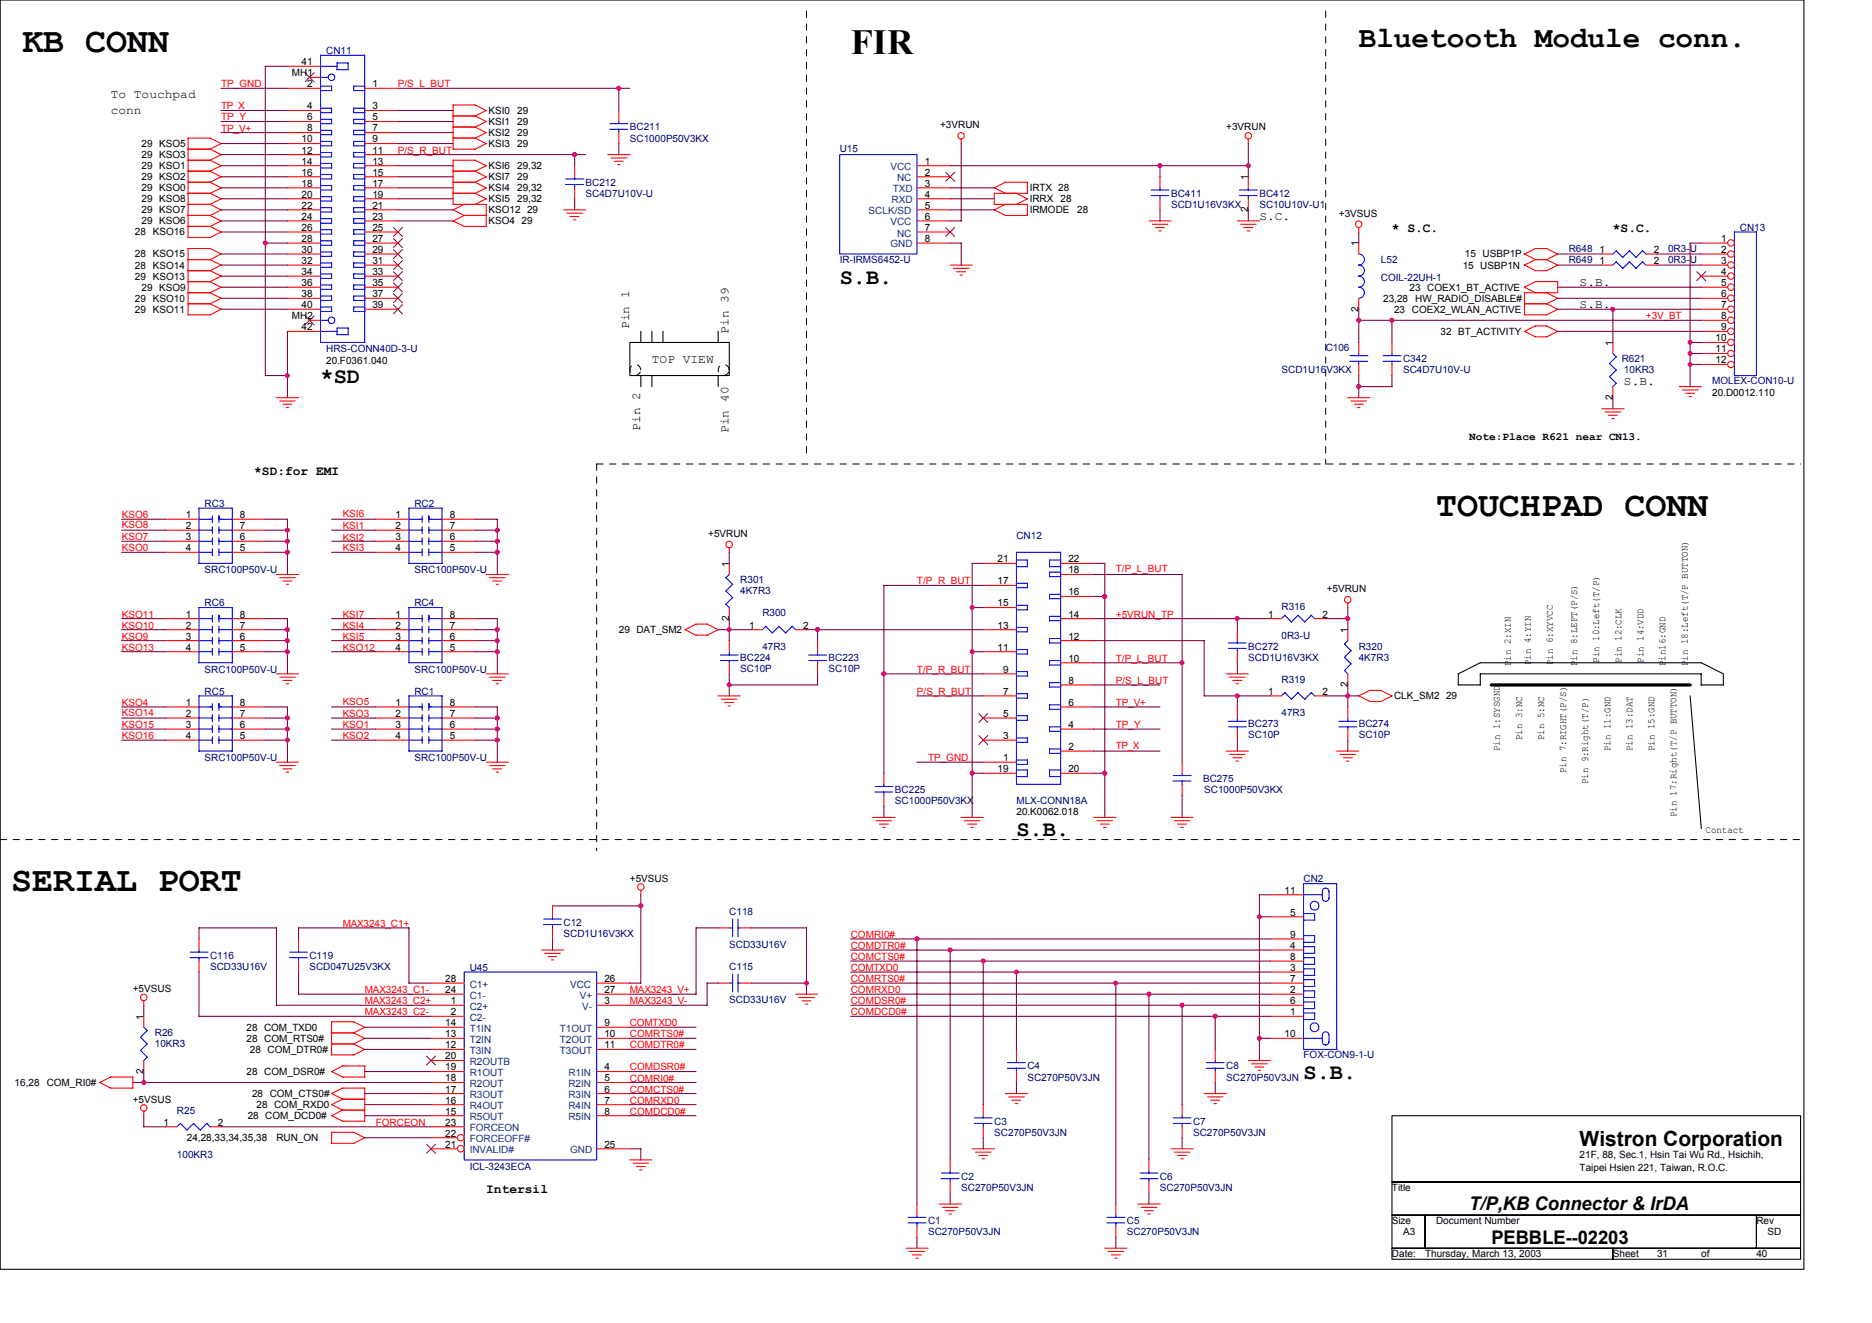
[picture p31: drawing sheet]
<svg xmlns="http://www.w3.org/2000/svg" width="297mm" height="210mm" viewBox="0 0 297 210" stroke-linecap="round" stroke-linejoin="round" font-family="sans-serif">
<defs><g id="words">
<g font-size="5.6">
<text x="3.6" y="8.2">KB CONN</text>
<text x="135" y="8.5">FIR</text>
<text x="227.9" y="81.8">TOUCHPAD CONN</text>
<text x="1.8" y="141.4">SERIAL PORT</text>
</g>
<text font-size="4.7" x="215.6" y="7.5">Bluetooth Module conn.</text>
<g font-size="3.5">
<text x="133.2" y="45">S.B.</text>
<text x="50.9" y="60.8">*SD</text>
<text x="161.3" y="132.7">S.B.</text>
<text x="206.8" y="171.2">S.B.</text>
</g>
<text font-size="3.3" x="250.7" y="181.9">Wistron Corporation</text>
<g font-size="3">
<text x="233.1" y="192">T/P,KB Connector &amp; IrDA</text>
<text x="236.6" y="197.3">PEBBLE--02203</text>
</g>
<g font-size="2.1">
<text x="220.9" y="36.8">* S.C.</text>
<text x="255.9" y="36.8">*S.C.</text>
<text x="40.3" y="75.4">*SD:for EMI</text>
<text x="77.1" y="189.3">Intersil</text>
</g>
<g font-size="1.9">
<text x="17.6" y="15.6">To Touchpad</text>
<text x="17.6" y="18.1">conn</text>
<text x="199.8" y="34.8">S.C.</text>
<text x="250.7" y="45.4">S.B.</text>
<text x="99.8" y="52.2" transform="rotate(-90 99.8 52.2)">Pin 1</text>
<text x="115.6" y="52.9" transform="rotate(-90 115.6 52.9)">Pin 39</text>
<text x="250.7" y="48.9">S.B.</text>
<text x="103.4" y="57.6">TOP VIEW</text>
<text x="257.7" y="61.1">S.B.</text>
<text x="101.6" y="68.3" transform="rotate(-90 101.6 68.3)">Pin 2</text>
<text x="115.6" y="68.7" transform="rotate(-90 115.6 68.7)">Pin 40</text>
</g>
<text font-size="1.8" x="233.1" y="69.8">Note:Place R621 near CN13.</text>
<g font-size="1.6">
<text x="47.9" y="10.4">41</text>
<text x="46.3" y="12.1">MH1</text>
<text x="48.7" y="13.8">2</text>
<text x="48.7" y="17.4">4</text>
<text x="59.1" y="13.8">1</text>
<text x="59.1" y="17.4">3</text>
<text x="22.5" y="23.3">29 KSO5</text>
<text x="47.9" y="22.6">10</text>
<text x="48.7" y="19.1">6</text>
<text x="48.7" y="20.8">8</text>
<text x="59.1" y="19.1">5</text>
<text x="59.1" y="20.8">7</text>
<text x="59.1" y="22.6">9</text>
<text x="77.5" y="18.1">KSI0</text>
<text x="77.5" y="19.8">KSI1</text>
<text x="77.5" y="21.6">KSI2</text>
<text x="77.5" y="23.3">KSI3</text>
<text x="82.1" y="18.1">29</text>
<text x="82.1" y="19.8">29</text>
<text x="82.1" y="21.6">29</text>
<text x="82.1" y="23.3">29</text>
<text x="149.2" y="20.3">+3VRUN</text>
<text x="194.6" y="20.7">+3VRUN</text>
<text x="22.5" y="26.8">29 KSO1</text>
<text x="22.5" y="28.6">29 KSO2</text>
<text x="22.5" y="25.1">29 KSO3</text>
<text x="47.9" y="24.4">12</text>
<text x="47.9" y="26.1">14</text>
<text x="47.9" y="27.9">16</text>
<text x="47.9" y="29.6">18</text>
<text x="59.1" y="24.4">11</text>
<text x="59.1" y="26.1">13</text>
<text x="59.1" y="27.9">15</text>
<text x="59.1" y="29.6">17</text>
<text x="77.5" y="28.6">KSI7</text>
<text x="77.5" y="26.8">KSI6</text>
<text x="82.1" y="28.6">29</text>
<text x="82.1" y="26.8">29,32</text>
<text x="146.7" y="27.9">2</text>
<text x="146.7" y="29.6">3</text>
<text x="146.7" y="26.1">1</text>
<text x="198.1" y="28.6" transform="rotate(-90 198.1 28.6)">1</text>
<text x="22.5" y="32.1">29 KSO8</text>
<text x="22.5" y="30.3">29 KSO0</text>
<text x="22.5" y="33.8">29 KSO7</text>
<text x="22.5" y="35.6">29 KSO6</text>
<text x="47.9" y="31.4">20</text>
<text x="47.9" y="33.1">22</text>
<text x="47.9" y="34.9">24</text>
<text x="59.1" y="31.4">19</text>
<text x="59.1" y="33.1">21</text>
<text x="59.1" y="34.9">23</text>
<text x="77.5" y="30.3">KSI4</text>
<text x="77.5" y="33.8">KSO12 29</text>
<text x="77.5" y="35.6">KSO4 29</text>
<text x="77.5" y="32.1">KSI5</text>
<text x="82.1" y="30.3">29,32</text>
<text x="82.1" y="32.1">29,32</text>
<text x="146.7" y="33.1">5</text>
<text x="146.7" y="31.4">4</text>
<text x="146.7" y="34.9">6</text>
<text x="163.4" y="30.3">IRTX 28</text>
<text x="163.4" y="32.1">IRRX</text>
<text x="163.4" y="33.8">IRMODE</text>
<text x="168.3" y="32.1">28</text>
<text x="170.9" y="33.8">28</text>
<text x="198.1" y="33.7" transform="rotate(-90 198.1 33.7)">2</text>
<text x="212.4" y="34.4">+3VSUS</text>
<text x="21.4" y="37.3">28 KSO16</text>
<text x="21.4" y="40.9">28 KSO15</text>
<text x="47.9" y="36.6">26</text>
<text x="47.9" y="38.4">28</text>
<text x="47.9" y="40.1">30</text>
<text x="47.9" y="41.9">32</text>
<text x="59.1" y="36.6">25</text>
<text x="59.1" y="38.4">27</text>
<text x="59.1" y="40.1">29</text>
<text x="59.1" y="41.9">31</text>
<text x="146.7" y="36.6">7</text>
<text x="146.7" y="38.4">8</text>
<text x="215.6" y="39.1" transform="rotate(-90 215.6 39.1)">1</text>
<text x="232.4" y="40.9">15 USBP1P</text>
<text x="253.8" y="40.1">1</text>
<text x="253.8" y="41.9">1</text>
<text x="262.4" y="40.1">2</text>
<text x="262.4" y="41.9">2</text>
<text x="273.1" y="38.4">1</text>
<text x="273.1" y="40.1">2</text>
<text x="273.1" y="41.9">3</text>
<text x="21.4" y="44.4">29 KSO13</text>
<text x="21.4" y="47.9">29 KSO10</text>
<text x="21.4" y="42.6">28 KSO14</text>
<text x="22.5" y="46.1">29 KSO9</text>
<text x="47.9" y="43.6">34</text>
<text x="47.9" y="45.4">36</text>
<text x="47.9" y="47.1">38</text>
<text x="59.1" y="43.6">33</text>
<text x="59.1" y="45.4">35</text>
<text x="59.1" y="47.1">37</text>
<text x="219.5" y="47.9">23,28</text>
<text x="223.7" y="46.1">23 COEX1_BT_ACTIVE</text>
<text x="224.6" y="47.9">HW_RADIO_DISABLE#</text>
<text x="232.1" y="42.6">15 USBP1N</text>
<text x="273.1" y="43.6">4</text>
<text x="273.1" y="45.4">5</text>
<text x="273.1" y="47.1">6</text>
<text x="21.4" y="49.6">29 KSO11</text>
<text x="46.3" y="50.7">MH2</text>
<text x="47.9" y="48.9">40</text>
<text x="47.9" y="52.4">42</text>
<text x="59.1" y="48.9">39</text>
<text x="215.6" y="49.4" transform="rotate(-90 215.6 49.4)">2</text>
<text x="221.2" y="49.6">23 COEX2_WLAN_ACTIVE</text>
<text x="228.6" y="53.1">32 BT_ACTIVITY</text>
<text x="273.1" y="48.9">7</text>
<text x="273.1" y="50.7">8</text>
<text x="273.1" y="52.4">9</text>
<text x="51.7" y="57.7">20.F0361.040</text>
<text x="255.9" y="54.9" transform="rotate(-90 255.9 54.9)">1</text>
<text x="272.2" y="54.2">10</text>
<text x="272.2" y="55.9">11</text>
<text x="272.2" y="57.7">12</text>
<text x="255.9" y="63.5" transform="rotate(-90 255.9 63.5)">2</text>
<text x="271.7" y="62.8">20.D0012.110</text>
<text x="29.5" y="82.2">1</text>
<text x="29.5" y="83.9">2</text>
<text x="38.1" y="83.9">7</text>
<text x="38.1" y="82.2">8</text>
<text x="62.8" y="82.2">1</text>
<text x="62.8" y="83.9">2</text>
<text x="71.4" y="83.9">7</text>
<text x="71.4" y="82.2">8</text>
<text x="29.5" y="85.7">3</text>
<text x="29.5" y="87.5">4</text>
<text x="38.1" y="87.5">5</text>
<text x="38.1" y="85.7">6</text>
<text x="62.8" y="85.7">3</text>
<text x="62.8" y="87.5">4</text>
<text x="71.4" y="87.5">5</text>
<text x="71.4" y="85.7">6</text>
<text x="112.4" y="85.2">+5VRUN</text>
<text x="115.7" y="89.9" transform="rotate(-90 115.7 89.9)">1</text>
<text x="158.3" y="89.2">21</text>
<text x="169.5" y="89.2">22</text>
<text x="158.3" y="92.7">17</text>
<text x="169.5" y="94.5">16</text>
<text x="169.5" y="91">18</text>
<text x="210.5" y="94">+5VRUN</text>
<text x="29.5" y="98">1</text>
<text x="29.5" y="99.7">2</text>
<text x="29.5" y="101.5">3</text>
<text x="38.1" y="101.5">6</text>
<text x="38.1" y="99.7">7</text>
<text x="38.1" y="98">8</text>
<text x="62.8" y="98">1</text>
<text x="62.8" y="99.7">2</text>
<text x="62.8" y="101.5">3</text>
<text x="71.4" y="101.5">6</text>
<text x="71.4" y="99.7">7</text>
<text x="71.4" y="98">8</text>
<text x="98.2" y="100.4">29 DAT_SM2</text>
<text x="115.7" y="98.5" transform="rotate(-90 115.7 98.5)">2</text>
<text x="118.8" y="99.7">1</text>
<text x="127.5" y="99.7">2</text>
<text x="158.3" y="99.7">13</text>
<text x="158.3" y="96.2">15</text>
<text x="169.5" y="101.5">12</text>
<text x="169.5" y="98">14</text>
<text x="201.2" y="98">1</text>
<text x="209.8" y="98">2</text>
<text x="213.8" y="100.4" transform="rotate(-90 213.8 100.4)">1</text>
<text x="29.5" y="103.2">4</text>
<text x="38.1" y="103.2">5</text>
<text x="62.8" y="103.2">4</text>
<text x="71.4" y="103.2">5</text>
<text x="158.3" y="103.2">11</text>
<text x="159.2" y="106.7">9</text>
<text x="169.5" y="105">10</text>
<text x="239.8" y="105.7" transform="rotate(-90 239.8 105.7)">Pin 2:XIN</text>
<text x="242.9" y="105.5" transform="rotate(-90 242.9 105.5)">Pin 4:YIN</text>
<text x="246.4" y="105.5" transform="rotate(-90 246.4 105.5)">Pin 6:XYVCC</text>
<text x="250.3" y="105.7" transform="rotate(-90 250.3 105.7)">Pin 8:LEFT(P/S)</text>
<text x="253.8" y="105.2" transform="rotate(-90 253.8 105.2)">Pin 10:Left(T/P)</text>
<text x="257.3" y="105.2" transform="rotate(-90 257.3 105.2)">Pin 12:CLK</text>
<text x="260.8" y="105.2" transform="rotate(-90 260.8 105.2)">Pin 14:VDD</text>
<text x="264.3" y="105.7" transform="rotate(-90 264.3 105.7)">Pin16:GND</text>
<text x="267.8" y="105.7" transform="rotate(-90 267.8 105.7)">Pin 18:Left(T/P BUTTON)</text>
<text x="29.5" y="112">1</text>
<text x="29.5" y="113.7">2</text>
<text x="38.1" y="113.7">7</text>
<text x="38.1" y="112">8</text>
<text x="62.8" y="112">1</text>
<text x="62.8" y="113.7">2</text>
<text x="71.4" y="113.7">7</text>
<text x="71.4" y="112">8</text>
<text x="159.2" y="113.7">5</text>
<text x="159.2" y="110.2">7</text>
<text x="169.5" y="112">6</text>
<text x="169.5" y="108.5">8</text>
<text x="201.2" y="110.2">1</text>
<text x="209.8" y="110.2">2</text>
<text x="213.8" y="109" transform="rotate(-90 213.8 109)">2</text>
<text x="221.2" y="111">CLK_SM2 29</text>
<text x="29.5" y="115.5">3</text>
<text x="29.5" y="117.2">4</text>
<text x="38.1" y="117.2">5</text>
<text x="38.1" y="115.5">6</text>
<text x="62.8" y="115.5">3</text>
<text x="62.8" y="117.2">4</text>
<text x="71.4" y="117.2">5</text>
<text x="71.4" y="115.5">6</text>
<text x="159.2" y="117.2">3</text>
<text x="169.5" y="119">2</text>
<text x="169.5" y="115.5">4</text>
<text x="238" y="119.2" transform="rotate(-90 238 119.2)">Pin 1:SYSGND</text>
<text x="241.5" y="117.4" transform="rotate(-90 241.5 117.4)">Pin 3:NC</text>
<text x="245" y="117.4" transform="rotate(-90 245 117.4)">Pin 5:NC</text>
<text x="255.5" y="119.2" transform="rotate(-90 255.5 119.2)">Pin 11:GND</text>
<text x="259" y="119.2" transform="rotate(-90 259 119.2)">Pin 13:DAT</text>
<text x="262.5" y="119.2" transform="rotate(-90 262.5 119.2)">Pin 15:GND</text>
<text x="158.3" y="122.5">19</text>
<text x="159.2" y="120.8">1</text>
<text x="169.5" y="122.5">20</text>
<text x="248.5" y="122.7" transform="rotate(-90 248.5 122.7)">Pin 7:RIGHT(P/S)</text>
<text x="252" y="124.4" transform="rotate(-90 252 124.4)">Pin 9:Right(T/P)</text>
<text x="161.3" y="129.3">20.K0062.018</text>
<text x="266" y="129.7" transform="rotate(-90 266 129.7)">Pin 17:Right(T/P BUTTON)</text>
<text x="270.6" y="132.2">Contact</text>
<text x="99.9" y="139.9">+5VSUS</text>
<text x="203.8" y="141.8">11</text>
<text x="204.7" y="145.3">5</text>
<text x="204.7" y="148.8">9</text>
<text x="70.7" y="155.8">28</text>
<text x="95.9" y="155.8">26</text>
<text x="204.7" y="154.1">3</text>
<text x="204.7" y="150.6">4</text>
<text x="204.7" y="155.8">7</text>
<text x="204.7" y="152.3">8</text>
<text x="21.1" y="157.4">+5VSUS</text>
<text x="22.8" y="161.8" transform="rotate(-90 22.8 161.8)">1</text>
<text x="70.7" y="157.6">24</text>
<text x="71.5" y="159.3">1</text>
<text x="71.5" y="161.1">2</text>
<text x="95.9" y="159.3">3</text>
<text x="95.9" y="157.6">27</text>
<text x="204.7" y="161.1">1</text>
<text x="204.7" y="157.6">2</text>
<text x="204.7" y="159.3">6</text>
<text x="39.1" y="163.5">28 COM_TXD0</text>
<text x="39.1" y="165.3">28 COM_RTS0#</text>
<text x="39.6" y="167">28 COM_DTR0#</text>
<text x="70.7" y="162.8">14</text>
<text x="70.7" y="164.6">13</text>
<text x="70.7" y="166.3">12</text>
<text x="95.9" y="162.8">9</text>
<text x="95.9" y="164.6">10</text>
<text x="95.9" y="166.3">11</text>
<text x="203.8" y="164.6">10</text>
<text x="2.3" y="172.3">16,28</text>
<text x="7.4" y="172.3">COM_RI0#</text>
<text x="22.8" y="170.4" transform="rotate(-90 22.8 170.4)">2</text>
<text x="39.1" y="170.5">28 COM_DSR0#</text>
<text x="70.7" y="168.1">20</text>
<text x="70.7" y="169.8">19</text>
<text x="70.7" y="171.6">18</text>
<text x="70.7" y="173.3">17</text>
<text x="95.9" y="169.8">4</text>
<text x="95.9" y="171.6">5</text>
<text x="95.9" y="173.3">6</text>
<text x="21.1" y="174.9">+5VSUS</text>
<text x="26" y="178.6">1</text>
<text x="34.6" y="178.6">2</text>
<text x="39.3" y="177.5">28 COM_DCD0#</text>
<text x="40" y="174.1">28 COM_CTS0#</text>
<text x="40.7" y="175.8">28 COM_RXD0</text>
<text x="70.7" y="175.1">16</text>
<text x="70.7" y="176.8">15</text>
<text x="70.7" y="178.6">23</text>
<text x="95.9" y="175.1">7</text>
<text x="95.9" y="176.8">8</text>
<text x="29.7" y="181.1">24,28,33,34,35,38</text>
<text x="43.9" y="181.1">RUN_ON</text>
<text x="70.7" y="180.3">22</text>
<text x="70.7" y="182.1">21</text>
<text x="95.9" y="182.1">25</text>
<text x="250.7" y="183.7">21F, 88, Sec.1, Hsin Tai Wu Rd., Hsichih,</text>
<text x="250.7" y="185.8">Taipei Hsien 221, Taiwan, R.O.C.</text>
<text x="220.9" y="189">Title</text>
<text x="220.9" y="194.2">Size</text>
<text x="222.6" y="196">A3</text>
<text x="227.9" y="194.2">Document Number</text>
<text x="278.7" y="194.2">Rev</text>
<text x="280.5" y="196">SD</text>
<text x="220.9" y="199.5">Date:</text>
<text x="226.1" y="199.5">Thursday, March 13, 2003</text>
<text x="255.9" y="199.5">Sheet</text>
<text x="262.9" y="199.5">31</text>
<text x="269.9" y="199.5">of</text>
<text x="278.7" y="199.5">40</text>
</g>
<g font-size="1.6" fill="#000080">
<text x="51.7" y="8.6">CN11</text>
<text x="99.9" y="20.7">BC211</text>
<text x="99.9" y="22.5">SC1000P50V3KX</text>
<text x="92.9" y="29.5">BC212</text>
<text x="133.2" y="24.2">U15</text>
<text x="92.9" y="31.2">SC4D7U10V-U</text>
<text x="185.8" y="31.2">BC411</text>
<text x="185.8" y="33">SCD1U16V3KX</text>
<text x="199.8" y="31.2">BC412</text>
<text x="199.8" y="33">SC10U10V-U1</text>
<text x="133.2" y="41.7">IR-IRMS6452-U</text>
<text x="219.1" y="41.7">L52</text>
<text x="248.9" y="40">R648</text>
<text x="248.9" y="41.7">R649</text>
<text x="264.7" y="40">0R3-U</text>
<text x="264.7" y="41.7">0R3-U</text>
<text x="276.1" y="36.6">CN13</text>
<text x="219.1" y="44.5">COIL-22UH-1</text>
<text x="51.7" y="55.9">HRS-CONN40D-3-U</text>
<text x="203.3" y="59.2">SCD1U16V3KX</text>
<text x="210.4" y="55.8">C106</text>
<text x="222.6" y="57.5">C342</text>
<text x="222.6" y="59.2">SC4D7U10V-U</text>
<text x="257.3" y="57.5">R621</text>
<text x="257.7" y="59.2">10KR3</text>
<text x="271.7" y="61">MOLEX-CON10-U</text>
<text x="32.5" y="80.5">RC3</text>
<text x="65.8" y="80.5">RC2</text>
<text x="161.3" y="85.5">CN12</text>
<text x="32.5" y="91">SRC100P50V-U</text>
<text x="65.8" y="91">SRC100P50V-U</text>
<text x="117.5" y="92.6">R301</text>
<text x="117.5" y="94.3">4K7R3</text>
<text x="32.5" y="96.2">RC6</text>
<text x="65.8" y="96.2">RC4</text>
<text x="121" y="97.8">R300</text>
<text x="203.3" y="96.8">R316</text>
<text x="203.3" y="101.3">0R3-U</text>
<text x="32.5" y="106.7">SRC100P50V-U</text>
<text x="65.8" y="106.7">SRC100P50V-U</text>
<text x="117.5" y="104.8">BC224</text>
<text x="117.5" y="106.6">SC10P</text>
<text x="121" y="103.1">47R3</text>
<text x="131.5" y="104.8">BC223</text>
<text x="131.5" y="106.6">SC10P</text>
<text x="198.1" y="103.1">BC272</text>
<text x="198.1" y="104.8">SCD1U16V3KX</text>
<text x="215.6" y="103.1">R320</text>
<text x="215.6" y="104.8">4K7R3</text>
<text x="32.5" y="110.3">RC5</text>
<text x="65.8" y="110.3">RC1</text>
<text x="203.3" y="108.3">R319</text>
<text x="203.3" y="113.6">47R3</text>
<text x="198.1" y="115.3">BC273</text>
<text x="198.1" y="117.1">SC10P</text>
<text x="215.6" y="115.3">BC274</text>
<text x="215.6" y="117.1">SC10P</text>
<text x="32.5" y="120.8">SRC100P50V-U</text>
<text x="65.8" y="120.8">SRC100P50V-U</text>
<text x="142" y="125.9">BC225</text>
<text x="190.9" y="124.1">BC275</text>
<text x="191.1" y="125.9">SC1000P50V3KX</text>
<text x="142" y="127.6">SC1000P50V3KX</text>
<text x="161.3" y="127.6">MLX-CONN18A</text>
<text x="206.8" y="139.9">CN2</text>
<text x="89.4" y="146.9">C12</text>
<text x="89.4" y="148.6">SCD1U16V3KX</text>
<text x="115.7" y="145.1">C118</text>
<text x="33.3" y="152.1">C116</text>
<text x="33.3" y="153.9">SCD33U16V</text>
<text x="49.1" y="152.1">C119</text>
<text x="49.1" y="153.9">SCD047U25V3KX</text>
<text x="74.5" y="154.1">U45</text>
<text x="115.7" y="150.4">SCD33U16V</text>
<text x="115.7" y="153.9">C115</text>
<text x="115.7" y="159.2">SCD33U16V</text>
<text x="24.6" y="164.4">R26</text>
<text x="24.6" y="166.2">10KR3</text>
<text x="206.8" y="167.9">FOX-CON9-1-U</text>
<text x="163" y="169.7">C4</text>
<text x="163" y="171.4">SC270P50V3JN</text>
<text x="194.6" y="169.7">C8</text>
<text x="194.6" y="171.4">SC270P50V3JN</text>
<text x="28.1" y="176.7">R25</text>
<text x="157.8" y="178.4">C3</text>
<text x="189.3" y="178.4">C7</text>
<text x="28.1" y="183.7">100KR3</text>
<text x="74.5" y="185.6">ICL-3243ECA</text>
<text x="157.8" y="180.2">SC270P50V3JN</text>
<text x="189.3" y="180.2">SC270P50V3JN</text>
<text x="152.5" y="187.2">C2</text>
<text x="152.5" y="189">SC270P50V3JN</text>
<text x="184.1" y="187.2">C6</text>
<text x="184.1" y="189">SC270P50V3JN</text>
<text x="147.3" y="194.2">C1</text>
<text x="147.3" y="196">SC270P50V3JN</text>
<text x="178.8" y="194.2">C5</text>
<text x="178.8" y="196">SC270P50V3JN</text>
</g>
<g font-size="1.6" fill="#f00">
<text x="35.1" y="17.4">TP_X</text>
<text x="35.1" y="13.9">TP_GND</text>
<text x="63.1" y="13.9">P/S_L_BUT</text>
<text x="35.1" y="19.1">TP_Y</text>
<text x="35.1" y="20.9">TP_V+</text>
<text x="63.1" y="24.4">P/S_R_BUT</text>
<text x="261.2" y="50.7">+3V_BT</text>
<text x="19.3" y="83.8">KSO8</text>
<text x="19.3" y="82.2">KSO6</text>
<text x="54.4" y="84">KSI1</text>
<text x="54.4" y="82">KSI6</text>
<text x="19.3" y="87.5">KSO0</text>
<text x="19.3" y="85.7">KSO7</text>
<text x="54.4" y="87.5">KSI3</text>
<text x="54.4" y="85.9">KSI2</text>
<text x="145.5" y="92.7">T/P_R_BUT</text>
<text x="177.1" y="90.8">T/P_L_BUT</text>
<text x="19.3" y="98">KSO11</text>
<text x="19.3" y="99.7">KSO10</text>
<text x="19.3" y="101.5">KSO9</text>
<text x="54.4" y="99.7">KSI4</text>
<text x="54.4" y="98">KSI7</text>
<text x="54.4" y="101.5">KSI5</text>
<text x="177.1" y="98">+5VRUN_TP</text>
<text x="19.3" y="103.3">KSO13</text>
<text x="54.4" y="103.3">KSO12</text>
<text x="145.5" y="106.7">T/P_R_BUT</text>
<text x="177.1" y="105">T/P_L_BUT</text>
<text x="19.3" y="112">KSO4</text>
<text x="19.3" y="113.6">KSO14</text>
<text x="54.4" y="113.7">KSO3</text>
<text x="54.4" y="111.8">KSO5</text>
<text x="145.5" y="110.3">P/S_R_BUT</text>
<text x="177.1" y="112">TP_V+</text>
<text x="177.1" y="108.5">P/S_L_BUT</text>
<text x="19.3" y="117.3">KSO16</text>
<text x="19.3" y="115.5">KSO15</text>
<text x="54.4" y="115.5">KSO1</text>
<text x="54.4" y="117.3">KSO2</text>
<text x="177.1" y="118.9">TP_X</text>
<text x="177.1" y="115.5">TP_Y</text>
<text x="147.3" y="120.8">TP_GND</text>
<text x="54.4" y="147.1">MAX3243_C1+</text>
<text x="135" y="148.8">COMRI0#</text>
<text x="135" y="152.3">COMCTS0#</text>
<text x="135" y="150.6">COMDTR0#</text>
<text x="135" y="154.1">COMTXD0</text>
<text x="135" y="155.8">COMRTS0#</text>
<text x="57.9" y="161.1">MAX3243_C2-</text>
<text x="57.9" y="159.3">MAX3243_C2+</text>
<text x="57.9" y="157.6">MAX3243_C1-</text>
<text x="99.9" y="157.6">MAX3243_V+</text>
<text x="99.9" y="159.3">MAX3243_V-</text>
<text x="135" y="157.6">COMRXD0</text>
<text x="135" y="161.1">COMDCD0#</text>
<text x="135" y="159.3">COMDSR0#</text>
<text x="99.9" y="162.8">COMTXD0</text>
<text x="99.9" y="164.6">COMRTS0#</text>
<text x="99.9" y="166.3">COMDTR0#</text>
<text x="99.9" y="169.8">COMDSR0#</text>
<text x="99.9" y="171.6">COMRI0#</text>
<text x="99.9" y="173.4">COMCTS0#</text>
<text x="59.6" y="178.6">FORCEON</text>
<text x="99.9" y="176.8">COMDCD0#</text>
<text x="99.9" y="175.1">COMRXD0</text>
</g>
<g font-size="1.6" fill="#004080">
<text x="141.3" y="27">VCC</text>
<text x="142.3" y="28.8">NC</text>
<text x="137.8" y="34">SCLK/SD</text>
<text x="141.3" y="35.8">VCC</text>
<text x="141.5" y="32.3">RXD</text>
<text x="141.7" y="30.5">TXD</text>
<text x="141.3" y="39.3">GND</text>
<text x="142.3" y="37.5">NC</text>
<text x="74.5" y="156.7">C1+</text>
<text x="74.5" y="158.5">C1-</text>
<text x="74.5" y="160.2">C2+</text>
<text x="74.5" y="161.9">C2-</text>
<text x="90.5" y="156.7">VCC</text>
<text x="92" y="158.5">V+</text>
<text x="92.4" y="160.2">V-</text>
<text x="74.5" y="163.7">T1IN</text>
<text x="74.5" y="165.5">T2IN</text>
<text x="74.5" y="167.2">T3IN</text>
<text x="88.8" y="163.7">T1OUT</text>
<text x="88.8" y="165.5">T2OUT</text>
<text x="88.8" y="167.2">T3OUT</text>
<text x="74.5" y="169">R2OUTB</text>
<text x="74.5" y="170.7">R1OUT</text>
<text x="74.5" y="172.5">R2OUT</text>
<text x="90.2" y="170.7">R1IN</text>
<text x="90.2" y="172.5">R2IN</text>
<text x="74.5" y="174.2">R3OUT</text>
<text x="74.5" y="176">R4OUT</text>
<text x="74.5" y="177.7">R5OUT</text>
<text x="74.5" y="179.5">FORCEON</text>
<text x="90.2" y="174.2">R3IN</text>
<text x="90.2" y="176">R4IN</text>
<text x="90.2" y="177.7">R5IN</text>
<text x="74.5" y="181.2">FORCEOFF#</text>
<text x="74.5" y="183">INVALID#</text>
<text x="90.5" y="183">GND</text>
</g>
</g></defs>
<g fill="none" stroke="#000" stroke-width=".17">
<path d="M0 0h286.2v201.4h-286.2zM99.9 54.3h15.8v5.3h-15.8zM101.7 52.6v1.7M101.7 59.6v1.7M103.4 52.6v1.7M103.4 59.6v1.7M105.2 52.6v1.7M114 52.6v1.7M114 59.6v1.7M231.4 108.7h3.5M234.9 105.2h35.1M234.9 108.7v-1.8h35.1l-.1 1.8"/>
<path d="M234.9 105.1l-3.5 1.8v1.8M268.2 110.4l1.8 21.1M269.9 105.1l3.5 1.8v1.8M269.9 108.7h3.6M220.9 177h64.8v10.5h-64.8zM220.9 187.5h64.8v5.3h-64.8zM220.9 192.8h5.2v5.2h-5.2zM220.9 198h35v1.8h-35zM226.1 192.8h52.6v5.2h-52.6zM255.9 198h29.8v1.8h-29.8zM278.7 192.8h7v5.2h-7z"/>
</g>
<g fill="none" stroke="#000" stroke-width=".16" stroke-dasharray="1 1 1 1 1 1 1 1">
<path d="M210.4 1.8v71.8M94.7 73.6v61.4M94.7 73.6h191M128 71.9v-70.2M0 133.2h285.7"/>
<circle cx="100.8" cy="58.7" r=".86"/>
<circle cx="114.8" cy="58.7" r=".87"/>
</g>
<path d="M236.6 108.7h31.6" fill="none" stroke="#000" stroke-width=".51"/>
<g fill="none" stroke="#f00" stroke-width=".17">
<path d="M45.6 10.5h5.3M45.6 14h5.3M45.6 17.5h5.3M45.6 19.3h5.3M49.1 12.3h1.8M57.9 14h5.3M57.9 17.5h5.3M57.9 19.3h5.3M71.9 18.4h3.5l1.8 .9M71.9 16.7h3.5l1.7 .8-1.7 .9M71.9 16.6v7.1M77.1 19.3l-1.7 .9"/>
<path d="M98.2 17.5v1.8M29.8 23.7h3.6M29.8 28.9h3.6M29.8 27.2h3.6M29.8 25.4h3.6M29.8 30.7h3.6M29.8 32.4h3.6M29.8 34.2h3.6M29.8 35.9h3.6M33.3 30.7l1.8 .9M33.3 32.4l1.8 .9M33.3 21.9l1.8 .9"/>
<path d="M33.4 21.9h-3.6v15.8h3.5l1.8-.9-1.8-.9M35.1 31.5l-1.8 .9M35.1 24.5l-1.8 .9 1.8 .9-1.8 .9 1.8 .9M35.1 28l-1.8 .9 1.8 .9M35.1 29.8l-1.8 .9M35.1 33.3l-1.8 .9 1.8 .9-1.8 .8M35.1 22.8l-1.8 .9 1.8 .9M45.6 35.1h5.3M45.6 24.5h5.3M45.6 33.3h5.3M45.6 38.6h5.3M45.6 26.3h5.3"/>
<path d="M45.6 28h5.3M45.6 29.8h5.3M45.6 31.5h5.3M45.6 36.8h5.3M45.6 21h5.3M45.6 22.8h5.3M57.9 35.1h5.3M57.9 24.5h5.3M57.9 33.3h5.3M57.9 38.6h5.3M57.9 26.3h5.3M57.9 28h5.3"/>
<path d="M57.9 29.8h5.3M57.9 31.5h5.3M57.9 36.8h5.3M57.9 21h5.3M57.9 22.8h5.3M71.9 20.2h3.5l1.8 .9M71.9 21.9h3.5l1.8 .9M71.9 23.7h3.5M71.9 28.9h3.5l1.8 .9M71.9 27.2h3.5l1.8 .9M71.9 30.7h3.5l1.8 .9M71.9 32.4h5.3l-.1 3.5h-3.4"/>
<path d="M71.9 33.3l1.8 .9-1.8 .9M71.9 25.4v7M71.9 25.4h3.5l1.7 .9-1.7 .9M71.9 35.1l1.8 .8M73.6 34.2h3.5M73.7 32.4l-1.8 .9M77.1 21l-1.7 .9M77.1 22.8l-1.7 .9M77.1 28l-1.7 .9M77.1 29.8l-1.7 .9M77.1 31.5l-1.7 .9M89.4 33.3h3.5"/>
<path d="M90 33.8h2.4M90.4 34.4h1.5M91 34.9h.4M91.2 26.3v1.7M91.2 29.8v1.8M96.4 24.5h3.6M97 25.1h2.4M97.5 25.6h1.4M98 26.1h.4M98.2 21v1.8M145.5 35.1h5.3M145.5 33.3h5.3"/>
<path d="M145.5 38.6h5.3M145.5 26.3h5.3M145.5 28h5.3M145.5 29.8h5.3M145.5 31.5h5.3M145.5 36.8h5.3M152.5 22.1v.7M159.5 28.9h3.5v1.8M159.6 28.9l-1.8 .9 1.7 .9M159.6 32.4l-1.8 .9 1.7 .9M161.3 30.7l1.7 .9M163 30.7h-5.2v1.7h5.2v1.8h-3.5"/>
<path d="M163 31.5l-1.7 .9M182.3 35.1h3.5M182.8 35.6h2.5M183.3 36.1h1.5M183.9 36.6h.4M184.1 28v1.8M184.1 31.5v1.8M196.3 35.1h3.6M196.8 35.6h2.5M197.4 36.1h1.4M197.9 36.6h.4M198.1 22.1v.7"/>
<path d="M198.1 28v1.8M198.1 31.5v1.8M215.6 36.1v.7M215.6 38.5v1.8M243.6 39.4h1.8M243.7 39.4l-1.8 .9M245.4 39.4l1.8 .9-1.8 .9M269.9 38.6h4.2M29.8 41.2h3.6M29.8 42.9h3.6M29.8 48.2h3.6M29.8 44.7h3.6"/>
<path d="M29.8 50h3.6M33.3 42.9l1.8 .9M33.3 48.2l1.8 .9M33.3 46.4l1.8 .9-1.8 .9M35.1 40.3l-1.8-.9h-3.5v10.6M35.1 43.8l-1.8 .9 1.8 .9-1.8 .9-3.5-.1M35.1 49l-1.8 1M35.1 40.3l-1.8 .9 1.8 .9-1.8 .8M45.6 42.1h5.3M45.6 40.3h5.3M45.6 43.8h5.3M45.6 45.6h5.3"/>
<path d="M45.6 47.3h5.3M45.6 49.1h5.3M45.6 52.6h5.3M49.1 50.8h1.8M57.9 42.1h5.3M57.9 40.3h5.3M57.9 43.8h5.3M57.9 45.6h5.3M57.9 47.3h5.3M57.9 49.1h5.3M150.8 42.1h3.5M151.3 42.6h2.5"/>
<path d="M151.8 43.1h1.4M152.3 43.6h.4M215.6 47.3v1.8M215.6 54.3v1.8M215.6 57.8v1.8M220.9 54.3v1.8M220.9 57.8v1.8M241.9 40.3l1.7 .9h1.8M241.9 42l1.7 .9 1.8 .1 1.8-.9M241.9 52.6l1.7 .8h1.8M241.9 48.2h3.5M241.9 50h3.5"/>
<path d="M241.9 45.6l1.7 .8M241.9 46.4v3.6M243.6 51.7h1.8M243.6 44.7h3.6v1.8l-5.3-.1M243.7 41.2l-1.8 .9M243.7 51.7l-1.8 .9M243.7 44.7l-1.8 .9M245.4 41.2l1.8 .9M245.4 51.7l1.8 .9M245.4 46.4l1.8 .9M245.4 48.2l1.8 .9-1.8 .9M247.2 52.6l-1.8 .9"/>
<path d="M247.2 47.3l-1.8 .9M254.1 42.1h1.8M254.1 40.3h1.8M255.9 54.3v1.8M261.2 42.1h1.7M261.2 40.3h1.7M269.9 42.1h4.2M269.9 40.3h4.2M269.9 43.8h4.2M269.9 45.6h4.2M269.9 47.3h4.2M269.9 49.1h4.2"/>
<path d="M269.9 50.8h4.2M269.9 52.6h4.2M269.9 54.3h4.2M269.9 56.1h4.2M269.9 57.8h4.2M43.9 63.1h3.5M44.4 63.6h2.5M44.9 64.1h1.4M45.4 64.7h.4M213.8 63.1h3.6M214.4 63.6h2.4M214.9 64.1h1.4"/>
<path d="M215.4 64.7h.4M254.2 64.9h3.5M254.7 65.4h2.5M255.2 65.9h1.4M255.8 66.4h.3M255.9 61.3v1.8M266.4 61.3h3.6M267 61.9h2.4M267.5 62.4h1.4M268 62.9h.4M26.3 99.9h5.3M26.3 98.1h5.3"/>
<path d="M26.3 82.4h5.3M26.3 84.1h5.3M26.3 85.9h5.3M26.3 87.6h5.3M36.8 99.9h5.3M36.8 98.1h5.3M36.8 82.4h5.3M36.8 84.1h5.3M36.8 85.9h5.3M36.8 87.6h5.3M43.9 91.1h3.5M44.4 91.7h2.5"/>
<path d="M44.9 92.2h1.4M45.4 92.7h.4M59.6 99.9h5.3M59.6 98.1h5.3M59.6 82.4h5.3M59.6 84.1h5.3M59.6 85.9h5.3M59.6 87.6h5.3M70.1 99.9h5.3M70.1 98.1h5.3M70.1 82.4h5.3M70.1 84.1h5.3"/>
<path d="M70.1 85.9h5.3M70.1 87.6h5.3M77.1 91.1h3.6M77.7 91.7h2.5M78.2 92.2h1.4M78.7 92.7h.4M114 99.9l-1.8-.9h-1.8l-1.7 .9 1.8 .9M114 99.9l-1.8 .9M115.7 86.9v.8M115.7 89.4v1.7M115.7 96.4v1.8M119.2 99.9h1.8"/>
<path d="M126.2 99.9h1.8M156 99.9h5.3M156 96.4h5.3M156 92.9h5.3M156 89.4h5.3M168.3 91.1h5.3M168.3 98.1h5.3M168.3 94.6h5.3M168.3 89.4h5.3M196.3 99.9v1.7M201.6 98.1h1.7M208.6 98.1h1.8"/>
<path d="M213.9 95.7v.7M213.9 99.9v1.7M26.3 117.4h5.3M26.3 113.9h5.3M26.3 103.4h5.3M26.3 115.7h5.3M26.3 112.2h5.3M26.3 101.6h5.3M36.8 117.4h5.3M36.8 113.9h5.3M36.8 103.4h5.3M36.8 115.7h5.3"/>
<path d="M36.8 112.2h5.3M36.8 101.6h5.3M43.9 106.9h3.5M44.4 107.4h2.5M44.9 107.9h1.4M45.4 108.5h.4M59.6 117.4h5.3M59.6 113.9h5.3M59.6 103.4h5.3M59.6 115.7h5.3M59.6 112.2h5.3M59.6 101.6h5.3"/>
<path d="M70.1 117.4h5.3M70.1 113.9h5.3M70.1 103.4h5.3M70.1 115.7h5.3M70.1 112.2h5.3M70.1 101.6h5.3M77.1 106.9h3.6M77.7 107.4h2.5M78.2 107.9h1.4M78.7 108.5h.4M110.4 100.8h1.8M113.9 110.4h3.6"/>
<path d="M114.5 110.9h2.4M115 111.5h1.4M115.5 112h.4M115.7 101.6v1.8M115.7 105.2v1.7M129.7 101.6v1.8M129.7 105.2v1.7M156 110.4h5.3M156 106.9h5.3M156 117.4h5.3M156 113.9h5.3M156 103.4h5.3"/>
<path d="M168.3 119.2h5.3M168.3 115.7h5.3M168.3 112.2h5.3M168.3 108.7h5.3M168.3 105.2h5.3M168.3 101.6h5.3M194.6 119.2h3.5M194.6 106.9h3.5M195.1 119.7h2.5M195.1 107.4h2.5M195.6 107.9h1.5M196.1 108.5h.4"/>
<path d="M196.3 103.4v1.8M196.3 112.1v1.8M196.3 115.7v1.8M201.6 110.4h1.7M208.6 110.4h1.8M212.1 119.2h3.5M212.6 119.7h2.5M213.9 106.9v1.8M213.9 112.1v1.8M213.9 115.7v1.8M217.4 109.5h1.7l1.8 .9M217.4 109.5l-1.8 .9 1.7 .9h1.8"/>
<path d="M220.9 110.4l-1.8 .9M43.9 120.9h3.5M44.4 121.5h2.5M44.9 122h1.4M45.4 122.5h.4M77.1 120.9h3.6M77.7 121.5h2.5M78.2 122h1.4M78.7 122.5h.4M138.5 129.7h3.5M139 130.2h2.5M139.5 130.7h1.5"/>
<path d="M140.1 131.3h.3M140.2 122.7v1.7M140.2 126.2v1.8M152.5 129.7h3.5M153 130.2h2.5M153.6 130.7h1.4M154.1 131.3h.3M156 120.9h5.3M156 122.7h5.3M168.3 122.7h5.3M173.5 129.7h3.6M174 130.2h2.5"/>
<path d="M174.6 130.7h1.4M175.1 131.3h.4M185.8 129.7h3.5M186.3 130.2h2.5M186.9 130.7h1.4M187.4 131.3h.3M187.6 120.9v1.8M187.6 124.4v1.8M195.6 120.2h1.5M196.1 120.8h.4M213.1 120.2h1.5M213.7 120.8h.3"/>
<path d="M22.8 158.8v.7M31.6 148.9v1.8M31.6 152.5v1.7M47.4 148.9v1.8M47.4 152.5v1.7M68.4 157.7h5.3M68.4 156h5.3M68.4 159.5h5.3M85.9 150.7h3.5M86.4 151.3h2.5M86.9 151.8h1.5M87.5 152.3h.4"/>
<path d="M87.7 143.7v1.8M87.7 147.2v1.8M94.7 157.7h5.3M94.7 156h5.3M94.7 159.5h5.3M101.7 141.3v.7M113.9 147.2h1.8M113.9 156h1.8M117.5 147.2h1.7M117.5 156h1.7M126.2 157.7h3.5M126.7 158.3h2.5"/>
<path d="M127.3 158.8h1.4M127.8 159.3h.4M201.6 150.7h5.2M201.6 157.7h5.2M201.6 156h5.2M201.6 154.2h5.2M201.6 145.5h5.2M201.6 159.5h5.2M201.6 152.5h5.2M201.6 149h5.2M201.6 142h5.2M15.8 171.7l1.8 .9"/>
<path d="M17.6 170.9h3.5M17.6 170.9l-1.8 .8M21.1 170.9v1.8l-3.6-.1M22.8 161.2v1.8M22.8 168.3v1.7M22.8 176.3v.7M26.3 178.8h1.8M33.3 178.8h1.8M52.6 163.9h3.6M52.6 165.6h3.6M52.6 170l1.8 .9M52.6 173.5l1.8 .9-1.8 .9 1.8 .8"/>
<path d="M52.6 170l1.8-.9h3.5v1.8h-3.5M52.6 162.1h3.6M52.6 162.1v5.3h3.5M52.6 179.6v1.8h3.5M52.6 179.6h3.6M54.4 174.4h3.5M54.4 176.1h3.5M54.4 177.9h3.5M54.4 172.6h3.5v5.3M54.4 172.6l-1.8 .9M54.4 176.1l-1.8 .9 1.8 .9M56.1 162.1l1.8 .9-1.8 .9"/>
<path d="M56.1 163.9l1.8 .9-1.8 .9M56.1 165.6l1.8 .9M56.1 179.6l1.8 .9M57.9 166.5l-1.8 .9M68.4 168.3h5.3M68.4 173.5h5.3M68.4 161.2h5.3M68.4 164.7h5.3M68.4 178.8h5.3M68.4 163h5.3M68.4 166.5h5.3M68.4 170h5.3"/>
<path d="M68.4 171.7h5.3M68.4 175.3h5.3M68.4 177h5.3M94.7 173.5h5.3M94.7 164.7h5.3M94.7 163h5.3M94.7 166.5h5.3M94.7 170h5.3M94.7 171.7h5.3M94.7 175.3h5.3M94.7 177h5.3M156 175.2v1.8"/>
<path d="M156 178.8v1.7M159.5 173.5h3.5M160.1 174h2.4M160.5 174.6h1.5M161.1 175.1h.4M161.3 166.5v1.8M161.3 170v1.8M187.6 175.2v1.8M187.6 178.8v1.7M191.1 173.5h3.5M191.6 174h2.5M192.1 174.6h1.4"/>
<path d="M192.7 175.1h.3M192.8 166.5v1.8M192.8 170v1.8M198.1 168.3h3.5M198.6 168.8h2.5M199.1 169.3h1.4M199.7 169.8h.3M201.6 161.2h5.2M201.6 164.7h5.2M57.9 180.5l-1.8 .9M68.4 182.3h4.2M68.4 180.5h4.2"/>
<path d="M94.7 182.3h5.3M99.9 184h3.5M100.4 184.6h2.5M101 185.1h1.4M101.5 185.6h.4M143.8 198h3.5M144.3 198.6h2.4M144.8 199.1h1.4M145.3 199.6h.4M145.5 191v1.8M145.5 194.5v1.8M149 191h3.5"/>
<path d="M149.5 191.6h2.5M150 192.1h1.5M150.6 192.6h.4M150.8 184v1.8M150.8 187.5v1.8M154.3 182.3h3.5M154.8 182.8h2.5M155.3 183.3h1.4M155.8 183.9h.4M175.3 198h3.5M175.8 198.6h2.5M176.3 199.1h1.5"/>
<path d="M176.9 199.6h.3M177.1 191v1.8M177.1 194.5v1.8M180.5 191h3.6M181.1 191.6h2.5M181.6 192.1h1.4M182.1 192.6h.4M182.3 184v1.8M182.3 187.5v1.8M185.8 182.3h3.5M186.3 182.8h2.5M186.8 183.3h1.5"/>
<path d="M187.4 183.9h.4"/>
<circle cx="152.5" cy="21.5" r=".51"/>
<circle cx="198.1" cy="21.5" r=".51"/>
<circle cx="215.6" cy="35.6" r=".52"/>
<circle cx="274.7" cy="38.5" r=".52"/>
<circle cx="274.7" cy="54.3" r=".52"/>
<circle cx="274.7" cy="52.6" r=".52"/>
<circle cx="274.7" cy="42" r=".52"/>
<circle cx="274.7" cy="43.8" r=".52"/>
<circle cx="274.7" cy="50.8" r=".52"/>
<circle cx="274.7" cy="45.6" r=".52"/>
<circle cx="274.7" cy="56.1" r=".52"/>
<circle cx="274.7" cy="49.1" r=".52"/>
<circle cx="274.7" cy="57.8" r=".52"/>
<circle cx="274.7" cy="40.3" r=".52"/>
<circle cx="274.7" cy="47.3" r=".52"/>
<circle cx="115.7" cy="86.4" r=".52"/>
<circle cx="213.8" cy="95.2" r=".52"/>
<circle cx="22.8" cy="158.3" r=".52"/>
<circle cx="101.7" cy="140.7" r=".52"/>
<circle cx="22.8" cy="175.8" r=".52"/>
<circle cx="73.1" cy="182.3" r=".52"/>
<circle cx="73.1" cy="180.5" r=".52"/>
</g>
<g fill="none" stroke="#00f" stroke-width=".17">
<path d="M50.8 10.5h2.7M50.8 12.3h1.3M50.8 13.7h1.8M50.8 17.2h1.8M50.8 18.9h1.8M50.9 19.6h1.7M50.9 14.4h1.7M50.9 17.9h1.7M52.6 13.7v.7M52.6 17.1v.8M52.6 18.9v.7M53.5 10v1h1.7v-1h-1.7"/>
<path d="M56.1 19.6h1.8M56.1 13.7h1.8M56.1 17.9h1.8M56.1 14.4h1.8M56.1 13.7v.7M56.1 17.1v.8M56.1 18.9v.7M56.1 17.2h1.8M56.1 18.9h1.8M57.9 8.7v45.6l-7 .1v-45.6h7M96.8 19.6h2.8M98.2 19.3v.3"/>
<path d="M50.8 20.7h1.8v.7M50.8 29.4h1.8v.7M50.8 38.2h1.8v.7M50.8 40l1.8-.1v.8M50.8 22.4h1.8M50.8 24.2h1.8M50.8 25.9h1.8M50.8 27.7h1.8M50.8 31.2h1.8M50.8 33h1.8M50.8 34.7h1.8M50.8 36.4h1.8"/>
<path d="M50.9 30.1h1.7M50.9 28.4h1.7M50.9 21.4h1.7M50.9 23.1h1.7M50.9 24.9h1.7M50.9 26.6h1.7M50.9 31.9h1.7M50.9 33.7h1.7M50.9 35.4h1.7M50.9 37.1h1.7M50.9 38.9h1.7M52.6 22.4v.7"/>
<path d="M52.6 24.2v.7M52.6 25.9v.7M52.6 27.7v.7M52.6 31.2v.7M52.6 32.9v.8M52.6 34.7v.7M52.6 36.4v.7M56.1 30.1h1.8M56.1 28.4h1.8M56.1 21.4h1.8M56.1 23.1h1.8M56.1 24.9h1.8"/>
<path d="M56.1 26.6h1.8M56.1 31.9h1.8M56.1 33.7h1.8M56.1 35.4h1.8M56.1 37.1h1.8M56.1 38.9h1.8M56.1 22.4v.7M56.1 24.2v.7M56.1 25.9v.7M56.1 27.7v.7M56.1 31.2v.7M56.1 32.9v.8"/>
<path d="M56.1 34.7v.7M56.1 36.4v.7M56.1 22.4h1.8M56.1 24.2h1.8M56.1 25.9h1.8M56.1 27.7h1.8M56.1 31.2h1.8M56.1 33h1.8M56.1 34.7h1.8M56.1 36.4h1.8M57.9 20.7h-1.8v.7M57.9 29.4h-1.8v.7"/>
<path d="M57.9 38.2h-1.8v.7M57.9 40l-1.8-.1v.8M89.7 29.3h2.9M89.8 28.4h2.8M91.2 28v.4M91.2 29.3v.5M96.8 20.5h2.8M98.2 20.5v.5M133.2 24.5h12.3v15.8h-12.3zM182.6 31h2.9M182.7 30.1h2.8M184.1 29.8v.4"/>
<path d="M184.1 31v.5M196.7 31h2.8M196.7 30.1h2.8M198.1 29.8v.4M198.1 31v.5M275.2 36.8v22.8M275.2 36.8h3.5v22.8M50.8 43.5l1.8-.1v.8M50.8 48.7h1.8v.7M50.8 41.7h1.8M50.8 45.2h1.8M50.8 47h1.8"/>
<path d="M50.8 52.6h2.7M50.8 50.8h1.3M50.9 40.7h1.7M50.9 42.4h1.7M50.9 44.2h1.7M50.9 45.9h1.7M50.9 47.7h1.7M50.9 49.4h1.7M52.6 41.7v.7M52.6 45.2v.7M52.6 46.9v.8M53.5 52h1.7v1.1h-1.7z"/>
<path d="M56.1 40.7h1.8M56.1 42.4h1.8M56.1 44.2h1.8M56.1 45.9h1.8M56.1 47.7h1.8M56.1 49.4h1.8M56.1 41.7v.7M56.1 45.2v.7M56.1 46.9v.8M56.1 41.7h1.8M56.1 45.2h1.8M56.1 47h1.8"/>
<path d="M57.9 43.5l-1.8-.1v.8M57.9 48.7h-1.8v.7M214.2 57.3h2.8M214.2 56.4h2.8M215.6 40.3a.88 .88 0 0 1 .9 .9 .88 .88 0 0 1-.9 .9 .88 .88 0 0 1 .9 .8 .88 .88 0 0 1-.9 .9 .88 .88 0 0 1 .9 .9 .88 .88 0 0 1-.9 .9 .88 .88 0 0 1 .9 .9 .88 .88 0 0 1-.9 .8M215.6 56.1v.4M215.6 57.3v.5M219.5 57.3h2.8M219.5 56.4h2.8M220.9 56.1v.4M220.9 57.3v.5M255.4 57.7l1.1 1"/>
<path d="M255.4 59.8l1.1 1M255.9 56.1l.6 .5-1.1 1.1M255.9 40.3l.6-.5 1 1.1M256.5 58.7l-1.1 1.1M256.5 41.5l1 1.1M256.5 41.5l-.6 .6M257.5 40.8l1.1-1 1 1.1M258.5 41.5l1.1 1.1M258.6 41.5l-1.1 1.1M260.6 41.5l.6 .6M260.7 41.5l-1.1 1.1M261.2 40.3l-.5-.5-1.1 1"/>
<path d="M275.2 59.6h3.5M256.5 60.8l-.6 .6M31.6 89.4h5.2M31.6 89.4v-8.8h5.3l-.1 8.8M31.6 96.4v8.8M31.6 87.6h2.1M31.6 82.4h2.1M31.6 84.1h2.1M31.6 85.9h2.1M31.6 96.4h5.2v8.8h-5.2M31.6 98.1h2.1M31.6 99.9h2.1"/>
<path d="M33.7 81.9v1M33.7 83.6v1.1M33.7 85.3v1.1M33.7 87.1v1.1M33.7 97.6v1.1M33.7 99.4v1M34.7 87.6h2.1M34.7 82.4h2.1M34.7 84.1h2.1M34.7 85.9h2.1M34.7 98.1h2.1M34.7 99.9h2.1"/>
<path d="M34.7 81.8v1.1M34.7 83.6v1.1M34.7 85.3v1.1M34.7 87.1v1.1M34.7 97.6v1.1M34.7 99.4v1M64.9 89.4h5.2M64.9 87.6h2.1M64.9 82.4h2.1M64.9 84.1h2.1M64.9 85.9h2.1M64.9 96.4v8.8"/>
<path d="M64.9 98.1h2.1M64.9 99.9h2.1M64.9 96.4h5.3M67 81.9v1M67 83.6v1.1M67 85.3v1.1M67 87.1v1.1M67 97.6v1.1M67 99.4v1M68 87.6h2.1M68 82.4h2.1M68 84.1h2.1"/>
<path d="M68 85.9h2.1M68 98.1h2.1M68 99.9h2.1M68 81.8v1.1M68 83.6v1.1M68 85.3v1.1M68 87.1v1.1M68 97.6v1.1M68 99.4v1M70.1 80.6v8.8M70.1 96.4v8.8h-5.2M70.2 80.6h-5.3v8.8"/>
<path d="M115.2 91.7l1.1 1M115.2 93.8l1.1 1M115.2 95.9l.5 .5M115.7 91.1l-.5 .6M116.2 94.8l-1 1.1M116.2 92.7l-1 1.1M121 99.9l.5-.5 1.1 1M126.3 99.9l-.6-.5-1.1 1M161.3 99.5h1.7v.7h-1.7M161.3 96h1.7M161.3 92.5h1.7M161.3 87.6h7v36.8"/>
<path d="M161.3 87.6v36.9l7-.1M161.3 88.9h1.7v1h-1.7M163 92.5v.7h-1.7M163 96v.8h-1.7M166.5 91.5h1.8M168.3 88.9h-1.8v1h1.8M168.3 90.8h-1.8v.7M168.3 94.3h-1.8v.7h1.8M168.3 97.8h-1.8v.7h1.8M203.9 97.6l-.6 .5M206 97.6l-1.1 1.1-1-1.1M208.1 97.6l.5 .6"/>
<path d="M208.1 97.6l-1.1 1.1-1-1.1M31.6 119.2h5.2M31.6 119.2v-8.8h5.3l-.1 8.8M31.6 101.6h2.1M31.6 103.4h2.1M31.6 112.2h2.1M31.6 113.9h2.1M31.6 115.7h2.1M31.6 117.4h2.1M33.7 101.1v1.1M33.7 102.8v1.1M33.7 111.6v1.1"/>
<path d="M33.7 113.4v1.1M33.7 115.1v1.1M33.7 116.9v1.1M34.7 101.6h2.1M34.7 103.4h2.1M34.7 112.2h2.1M34.7 113.9h2.1M34.7 115.7h2.1M34.7 117.4h2.1M34.7 101.1v1.1M34.7 102.8v1.1M34.7 111.6v1.1"/>
<path d="M34.7 113.4v1.1M34.7 115.1v1.1M34.7 116.9v1.1M64.9 119.2h5.2M64.9 101.6h2.1M64.9 103.4h2.1M64.9 112.2h2.1M64.9 113.9h2.1M64.9 115.7h2.1M64.9 117.4h2.1M67 101.1v1.1M67 102.8v1.1"/>
<path d="M67 111.6v1.1M67 113.4v1.1M67 115.1v1.1M67 116.9v1.1M68 101.6h2.1M68 103.4h2.1M68 112.2h2.1M68 113.9h2.1M68 115.7h2.1M68 117.4h2.1M68 101.1v1.1M68 102.8v1.1"/>
<path d="M68 111.6v1.1M68 113.4v1.1M68 115.1v1.1M68 116.9v1.1M70.1 110.4v8.8M70.2 110.4h-5.3v8.8M114.3 103.9h2.8M114.3 104.8h2.8M115.7 103.4v.5M115.7 104.8v.4M122.6 100.4l1-1 1.1 1M128.3 103.9h2.8"/>
<path d="M128.3 104.8h2.8M129.7 103.4v.5M129.7 104.8v.4M161.3 106.6l1.7-.1v.8h-1.7M161.3 117.1h1.7v.7h-1.7M161.3 113.6h1.7M161.3 110.1h1.7M161.3 103.1h1.7M163 103v.8h-1.7M163 110v.8h-1.7M163 113.5v.8h-1.7M166.5 102h1.8"/>
<path d="M166.5 119.5h1.8M166.5 109h1.8M168.3 115.3h-1.8v.7h1.8M168.3 104.8h-1.8v.7h1.8M168.3 101.3h-1.8v.7M168.3 108.3h-1.8v.7M168.3 111.8h-1.8v.7h1.8M168.3 118.8h-1.8v.7M194.9 102h2.8M194.9 114.4h2.8M194.9 102.9h2.9M194.9 115.3h2.9"/>
<path d="M196.3 101.6v.4M196.3 102.8v.6M196.3 113.9v.6M196.3 115.3v.4M203.9 109.9l-.6 .5M206 109.9l-1.1 1.1-1-1.1M208.1 109.9l.5 .5M208.1 109.9l-1.1 1.1-1-1.1M212.4 114.4h2.9M212.4 115.3h2.9M213.3 102.2l1.1 1.1M213.3 104.3l1.1 1"/>
<path d="M213.3 106.4l.6 .5M213.9 101.6l-.6 .6M213.9 113.9v.6M213.9 115.3v.4M214.4 103.2l-1.1 1.1M214.4 105.3l-1.1 1.1M138.8 125.7h2.8M138.9 124.8h2.8M140.2 124.4v.4M140.2 125.6v.6M161.3 123.2h1.7M161.3 120.6h1.7"/>
<path d="M161.3 122.2h1.7v1M163 120.6v.7h-1.7M168.3 122.2l-1.8-.1v1.1h1.8M186.1 123.9h2.9M186.2 123h2.8M187.6 122.7v.4M187.6 123.9v.5M30.2 152h2.8M30.2 151.1h2.8M31.6 150.7v.4M31.6 151.9v.6M45.9 152h2.9"/>
<path d="M45.9 151.1h2.9M47.4 150.7v.4M47.4 151.9v.6M73.7 154.2h21v29.8h-21zM86.3 146.7h2.8M86.3 145.8h2.8M87.7 145.5v.3M87.7 146.7v.5M115.7 147.2h.6M115.7 156h.6M116.2 145.8v2.8M116.2 154.6v2.8"/>
<path d="M117.1 147.2h.4M117.1 156h.4M117.1 145.8v2.8M117.1 154.6v2.8M206.8 152h1.8M206.8 144.9h1.8M206.8 148.4h1.8v1.1M206.8 150.2h1.8v1.1M206.8 159l1.8-.1v1.1M206.8 153.7h1.8M206.8 155.4h1.8M206.8 157.2h1.8"/>
<path d="M206.8 146h1.8M206.8 149.5h1.8M206.8 151.3h1.8M206.8 153h1.8M206.8 154.7h1.8M206.8 156.5h1.8M206.8 158.3h1.8M206.8 142h3M208.6 144.9v1.1M208.6 151.9v1.1M208.6 153.7v1M208.6 155.4v1.1"/>
<path d="M208.6 157.2v1.1M209.8 142.5v-1.1a.53 .53 0 0 1 .6-.5 .53 .53 0 0 1 .5 .5v1.1M209.8 142.5a.53 .53 0 0 0 .6 .5 .53 .53 0 0 0 .5-.5M22.3 166.7l1.1 1M22.8 163l.6 .5M23.3 163.5l-1 1.1 1.1 1.1M23.3 165.6l-1 1.1M23.3 167.7l-.5 .6M28.6 178.2l1.1 1.1M28.6 178.2l-.5 .6M30.7 178.2l1.1 1.1M30.7 178.2l-1 1.1"/>
<path d="M32.8 178.2l.6 .6M32.8 178.2l-1 1.1M154.6 178.2h2.8M154.6 177.4h2.8M156 177v.4M156 178.2v.6M159.8 169.5h2.9M159.9 168.6h2.8M161.3 168.3v.3M161.3 169.5v.5M186.1 178.2h2.9M186.2 177.4h2.8"/>
<path d="M187.6 177v.4M187.6 178.2v.6M191.4 169.5h2.8M191.4 168.6h2.8M192.8 168.3v.3M192.8 169.5v.5M206.8 164.7h3M206.8 160h1.8M206.8 166.5h5.3M206.8 160.7h1.8M208.6 160.7v1.1h-1.8M209.8 164.2a.53 .53 0 0 1 .6-.5 .53 .53 0 0 1 .5 .5"/>
<path d="M209.8 165.2a.53 .53 0 0 0 .6 .6 .53 .53 0 0 0 .5-.6M209.8 164.2v1.1M210.9 164.2v1.1M212.1 166.5v-26.3h-5.3v26.3M144.1 194h2.8M144.1 193.1h2.8M145.5 192.8v.4M145.5 194v.5M149.3 187h2.9M149.4 186.1h2.8M150.8 185.8v.3M150.8 187v.5"/>
<path d="M175.6 194h2.9M175.7 193.1h2.8M177.1 192.8v.4M177.1 194v.5M180.9 187h2.8M180.9 186.1h2.8M182.3 185.8v.3M182.3 187v.5"/>
<circle cx="52.6" cy="12.3" r=".52"/>
<circle cx="52.6" cy="50.8" r=".52"/>
<circle cx="208.6" cy="143.7" r=".7"/>
<circle cx="208.6" cy="163" r=".7"/>
</g>
<g fill="none" stroke="#804000" stroke-width=".17">
<path d="M48.4 11.6l1.4 1.4M49.8 11.5l-1.4 1.5M62.4 36.1l1.5 1.4M62.4 37.8l1.5 1.5M62.4 39.6l1.5 1.4M63.9 36.1l-1.5 1.4M63.9 37.8l-1.5 1.5M63.9 39.6l-1.5 1.4M150.1 27.3l1.4 1.5M150.1 36.1l1.4 1.4M151.5 27.3l-1.4 1.4M151.5 36.1l-1.4 1.4"/>
<path d="M48.4 50.1l1.4 1.4M49.8 50.1l-1.4 1.4M62.4 41.4l1.5 1.4M62.4 43.1l1.5 1.4M62.4 44.9l1.5 1.4M62.4 46.6l1.5 1.4M62.4 48.4l1.5 1.4M63.9 41.3l-1.5 1.5M63.9 43.1l-1.5 1.4M63.9 44.9l-1.5 1.4M63.9 46.6l-1.5 1.4M63.9 48.3l-1.5 1.5"/>
<path d="M269.2 43.1l1.5 1.4M270.7 43.1l-1.5 1.4M155.3 116.7l1.4 1.5M155.3 113.2l1.4 1.4M156.7 116.7l-1.4 1.4M156.7 113.2l-1.4 1.4M67.7 167.6l1.4 1.4M69.1 167.5l-1.4 1.5M67.7 181.6l1.4 1.4M69.1 181.5l-1.4 1.5"/>
</g>
<g fill="none" stroke="#800040" stroke-width=".17">
<path d="M35.1 17.5h10.5M35.1 19.3h10.5M35.1 14h10.5M45.6 10.5h-3.5v49.1M63.1 17.5h8.8M63.1 19.3h8.8M63.1 14h36.8M98.2 14v3.5M35.1 21h10.5M35.1 26.3h10.5M35.1 28h10.5M35.1 29.8h10.5"/>
<path d="M35.1 31.5h10.5M35.1 35.1h10.5M35.1 24.5h10.5M35.1 36.8h10.5M35.1 33.3h10.5M35.1 22.8h10.5M42.1 38.6h3.5M63.1 21h8.8M63.1 28h8.8M63.1 31.5h8.8M63.1 35.1h8.8M63.1 22.8h8.8"/>
<path d="M63.1 24.5h29.8M63.1 26.3h8.8M63.1 29.8h8.8M63.1 33.3h8.8M91.2 24.5v1.8M91.2 31.5v1.8M98.2 22.8v1.8M150.7 26.3h47.4M150.8 29.8h7M150.8 31.5h7M150.8 33.3h7M150.8 38.6h1.7v3.5"/>
<path d="M152.5 22.8v12.3h-1.8M184.1 26.3v1.7M184.1 33.3v1.8M198.1 22.8v5.3M198.1 33.3v1.8M215.6 36.8v1.8M269.9 38.6h-1.7v22.8M35.1 40.3h10.5M35.1 47.3h10.5M35.1 49.1h10.5M35.1 45.6h10.5M35.1 43.8h10.5"/>
<path d="M35.1 42.1h10.5M42.1 59.6h3.5M45.6 52.6v10.5M215.6 49.1v5.3M215.6 59.6v3.5M215.6 50.8h54.4M220.9 50.8v3.5M220.9 59.6v1.8M247.1 52.6h22.8M247.1 40.3h7.1M247.1 42.1h7.1M247.1 47.3h22.8"/>
<path d="M247.1 49.1h22.8M247.2 45.6h22.8M255.9 49v5.3M262.9 40.3h7M262.9 42.1h7M268.2 54.3h1.7M268.2 57.8h1.7M268.2 56.1h1.7M215.6 61.3h5.3M255.9 63.1v1.8M19.3 98.1h7M19.3 99.9h7"/>
<path d="M19.3 84.1h7M19.3 87.6h7M19.3 82.4h7M19.3 85.9h7M42.1 82.4h3.5v8.8M42.1 98.1h3.5v8.8M42.1 99.9h3.5M42.1 84.1h3.5M42.1 87.6h3.5M42.1 85.9h3.5M52.6 98.1h7M52.6 99.9h7"/>
<path d="M52.6 84.1h7M52.6 87.6h7M52.6 82.4h7M52.6 85.9h7M75.4 98.1h3.5M75.4 99.9h3.5M75.4 84.1h3.5M75.4 87.6h3.5M75.4 82.4h3.5M75.4 85.9h3.5M78.9 82.4v8.8M78.9 98.1v8.8"/>
<path d="M114 99.9h5.2M115.7 87.6v1.8M115.7 98.1v3.6M127.9 99.9h28.1M129.7 99.9v1.7M154.2 96.4h1.8M156 92.9h-15.8v29.8M156 89.4h-1.7v40.3M173.5 98.1h28.1M173.5 91.1h14.1M173.5 94.6h1.8M173.5 89.4h1.8"/>
<path d="M175.3 89.4v40.3M187.6 91.1v29.8M196.3 98.1v1.8M210.3 98.1h3.6M213.9 96.4v3.5M19.3 101.6h7M19.3 115.7h7M19.3 112.2h7M19.3 103.4h7M19.3 117.4h7M19.3 113.9h7M42.1 112.2h3.5v8.7"/>
<path d="M42.1 101.6h3.5M42.1 115.7h3.5M42.1 103.4h3.5M42.1 117.4h3.5M42.1 113.9h3.5M52.6 115.7h7M52.6 112.2h7M52.6 117.4h7M52.6 113.9h7M52.6 101.6h7M52.6 103.4h7M75.4 101.6h3.5"/>
<path d="M75.4 115.7h3.5M75.4 112.2h3.5M75.4 103.4h3.5M75.4 117.4h3.5M75.4 113.9h3.5M78.9 112.2v8.7M115.7 106.9v3.5M115.7 108.7h14M129.7 106.9v1.8M140.2 106.9h15.8M145.5 110.4h10.5M154.2 103.4h1.8"/>
<path d="M173.5 108.7h10.6M173.5 105.2h14.1M173.5 119.2h10.6M173.5 115.7h10.6M173.5 112.2h10.6M173.5 101.6h17.6v8.8M191.1 110.4h10.5M196.3 105.1v1.8M196.3 110.4v1.8M196.3 117.4v1.8M210.4 110.4h5.2M213.9 108.6v3.6"/>
<path d="M213.9 117.4v1.8M140.2 127.9v1.8M145.5 120.9h10.5M154.2 122.7h1.8M173.5 122.7h1.8M187.6 126.2v3.5M22.8 159.5v1.8M31.6 149v-1.8h12.3v12.3h24.5M31.6 154.2v7M47.4 157.7h21M47.4 149l-.1-1.8h17.6v8.8M47.4 154.2v3.6"/>
<path d="M64.9 156h3.5M87.7 143.7h14M87.7 149v1.7M99.9 156h1.8M99.9 157.7h10.5M101.7 141.9v14.1M112.2 156h1.8M112.2 156v3.5h-12.3M114 147.2h-3.6v10.6M119.2 147.2h8.8v10.5M119.2 156h8.8M135 156h66.6"/>
<path d="M135 157.7h66.6M135 152.5h66.6M135 154.2h66.6M135 150.7h66.6M135 149h66.6M135 159.5h66.6M145.5 148.9v42.1M150.8 150.7v33.3M156 152.5v22.8M161.3 154.2v12.3M177.1 156v35M182.3 157.7v26.3"/>
<path d="M187.6 159.5v15.8M199.8 145.5h1.8M199.8 142h1.8M199.8 142v26.3M21.1 171.7h47.3M22.8 170v1.8M22.8 177v1.8h3.5M31.6 161.2h36.8M35.1 178.8h33.3M57.8 163h10.6M57.8 164.7h10.6M57.8 170h10.6"/>
<path d="M57.9 166.5h10.5M57.9 173.5h10.5M57.9 175.3h10.5M57.9 177h10.5M99.9 163h10.5M99.9 164.7h10.5M99.9 166.5h10.5M99.9 170h10.5M99.9 171.7h10.5M99.9 173.5h10.5M99.9 175.3h10.5M99.9 177h10.5"/>
<path d="M135 161.2h66.6M161.3 171.7v1.8M192.8 161.2v5.3M192.8 171.7v1.8M199.8 164.7h1.8M57.9 180.5h10.5M99.9 182.3h1.8M101.7 182.3v1.7M145.5 196.3v1.8M150.8 189.3v1.8M156 180.5v1.8M177.1 196.3v1.8"/>
<path d="M182.3 189.3v1.8M187.6 180.5v1.8"/>
</g>
<g fill="#f0f" stroke="#f0f" stroke-width=".17">
<circle cx="22.8" cy="171.7" r=".34"/>
<circle cx="101.7" cy="143.7" r=".34"/>
<circle cx="215.6" cy="50.8" r=".34"/>
<circle cx="220.8" cy="50.8" r=".34"/>
<circle cx="184" cy="26.3" r=".35"/>
<circle cx="198.1" cy="26.3" r=".34"/>
<circle cx="161.3" cy="154.2" r=".34"/>
<circle cx="182.3" cy="157.7" r=".34"/>
<circle cx="192.8" cy="161.2" r=".35"/>
<circle cx="156" cy="152.5" r=".34"/>
<circle cx="150.7" cy="150.7" r=".34"/>
<circle cx="177" cy="156" r=".34"/>
<circle cx="187.6" cy="159.5" r=".34"/>
<circle cx="145.5" cy="149" r=".34"/>
<circle cx="268.2" cy="56.1" r=".34"/>
<circle cx="42.1" cy="38.5" r=".34"/>
<circle cx="268.2" cy="54.3" r=".34"/>
<circle cx="98.2" cy="14" r=".34"/>
<circle cx="199.8" cy="145.5" r=".34"/>
<circle cx="91.2" cy="24.5" r=".34"/>
<circle cx="128" cy="156" r=".34"/>
<circle cx="45.6" cy="59.6" r=".34"/>
<circle cx="268.2" cy="57.8" r=".34"/>
<circle cx="199.8" cy="164.7" r=".34"/>
<circle cx="196.3" cy="110.4" r=".34"/>
<circle cx="213.8" cy="110.4" r=".34"/>
<circle cx="196.3" cy="98.1" r=".34"/>
<circle cx="115.7" cy="99.9" r=".34"/>
<circle cx="129.7" cy="99.9" r=".34"/>
<circle cx="140.2" cy="106.9" r=".35"/>
<circle cx="187.5" cy="105.1" r=".34"/>
<circle cx="154.3" cy="103.4" r=".34"/>
<circle cx="115.7" cy="108.6" r=".34"/>
<circle cx="175.3" cy="94.6" r=".35"/>
<circle cx="154.3" cy="122.7" r=".34"/>
<circle cx="213.8" cy="98.1" r=".34"/>
<circle cx="154.3" cy="96.4" r=".34"/>
<circle cx="175.3" cy="122.7" r=".35"/>
<circle cx="255.9" cy="49.1" r=".34"/>
<circle cx="215.6" cy="61.3" r=".34"/>
<circle cx="78.9" cy="99.9" r=".35"/>
<circle cx="78.9" cy="117.4" r=".35"/>
<circle cx="45.6" cy="113.9" r=".34"/>
<circle cx="78.9" cy="85.9" r=".35"/>
<circle cx="78.9" cy="103.4" r=".35"/>
<circle cx="45.6" cy="87.6" r=".34"/>
<circle cx="45.6" cy="99.9" r=".34"/>
<circle cx="45.6" cy="85.9" r=".34"/>
<circle cx="45.6" cy="84.1" r=".34"/>
<circle cx="45.6" cy="115.7" r=".34"/>
<circle cx="78.9" cy="113.9" r=".35"/>
<circle cx="45.6" cy="103.4" r=".34"/>
<circle cx="45.6" cy="101.6" r=".34"/>
<circle cx="78.9" cy="101.6" r=".35"/>
<circle cx="45.6" cy="117.4" r=".34"/>
<circle cx="78.9" cy="84.1" r=".35"/>
<circle cx="78.9" cy="87.6" r=".35"/>
<circle cx="78.9" cy="115.7" r=".35"/>
</g>
<use href="#words"/>
</svg>
